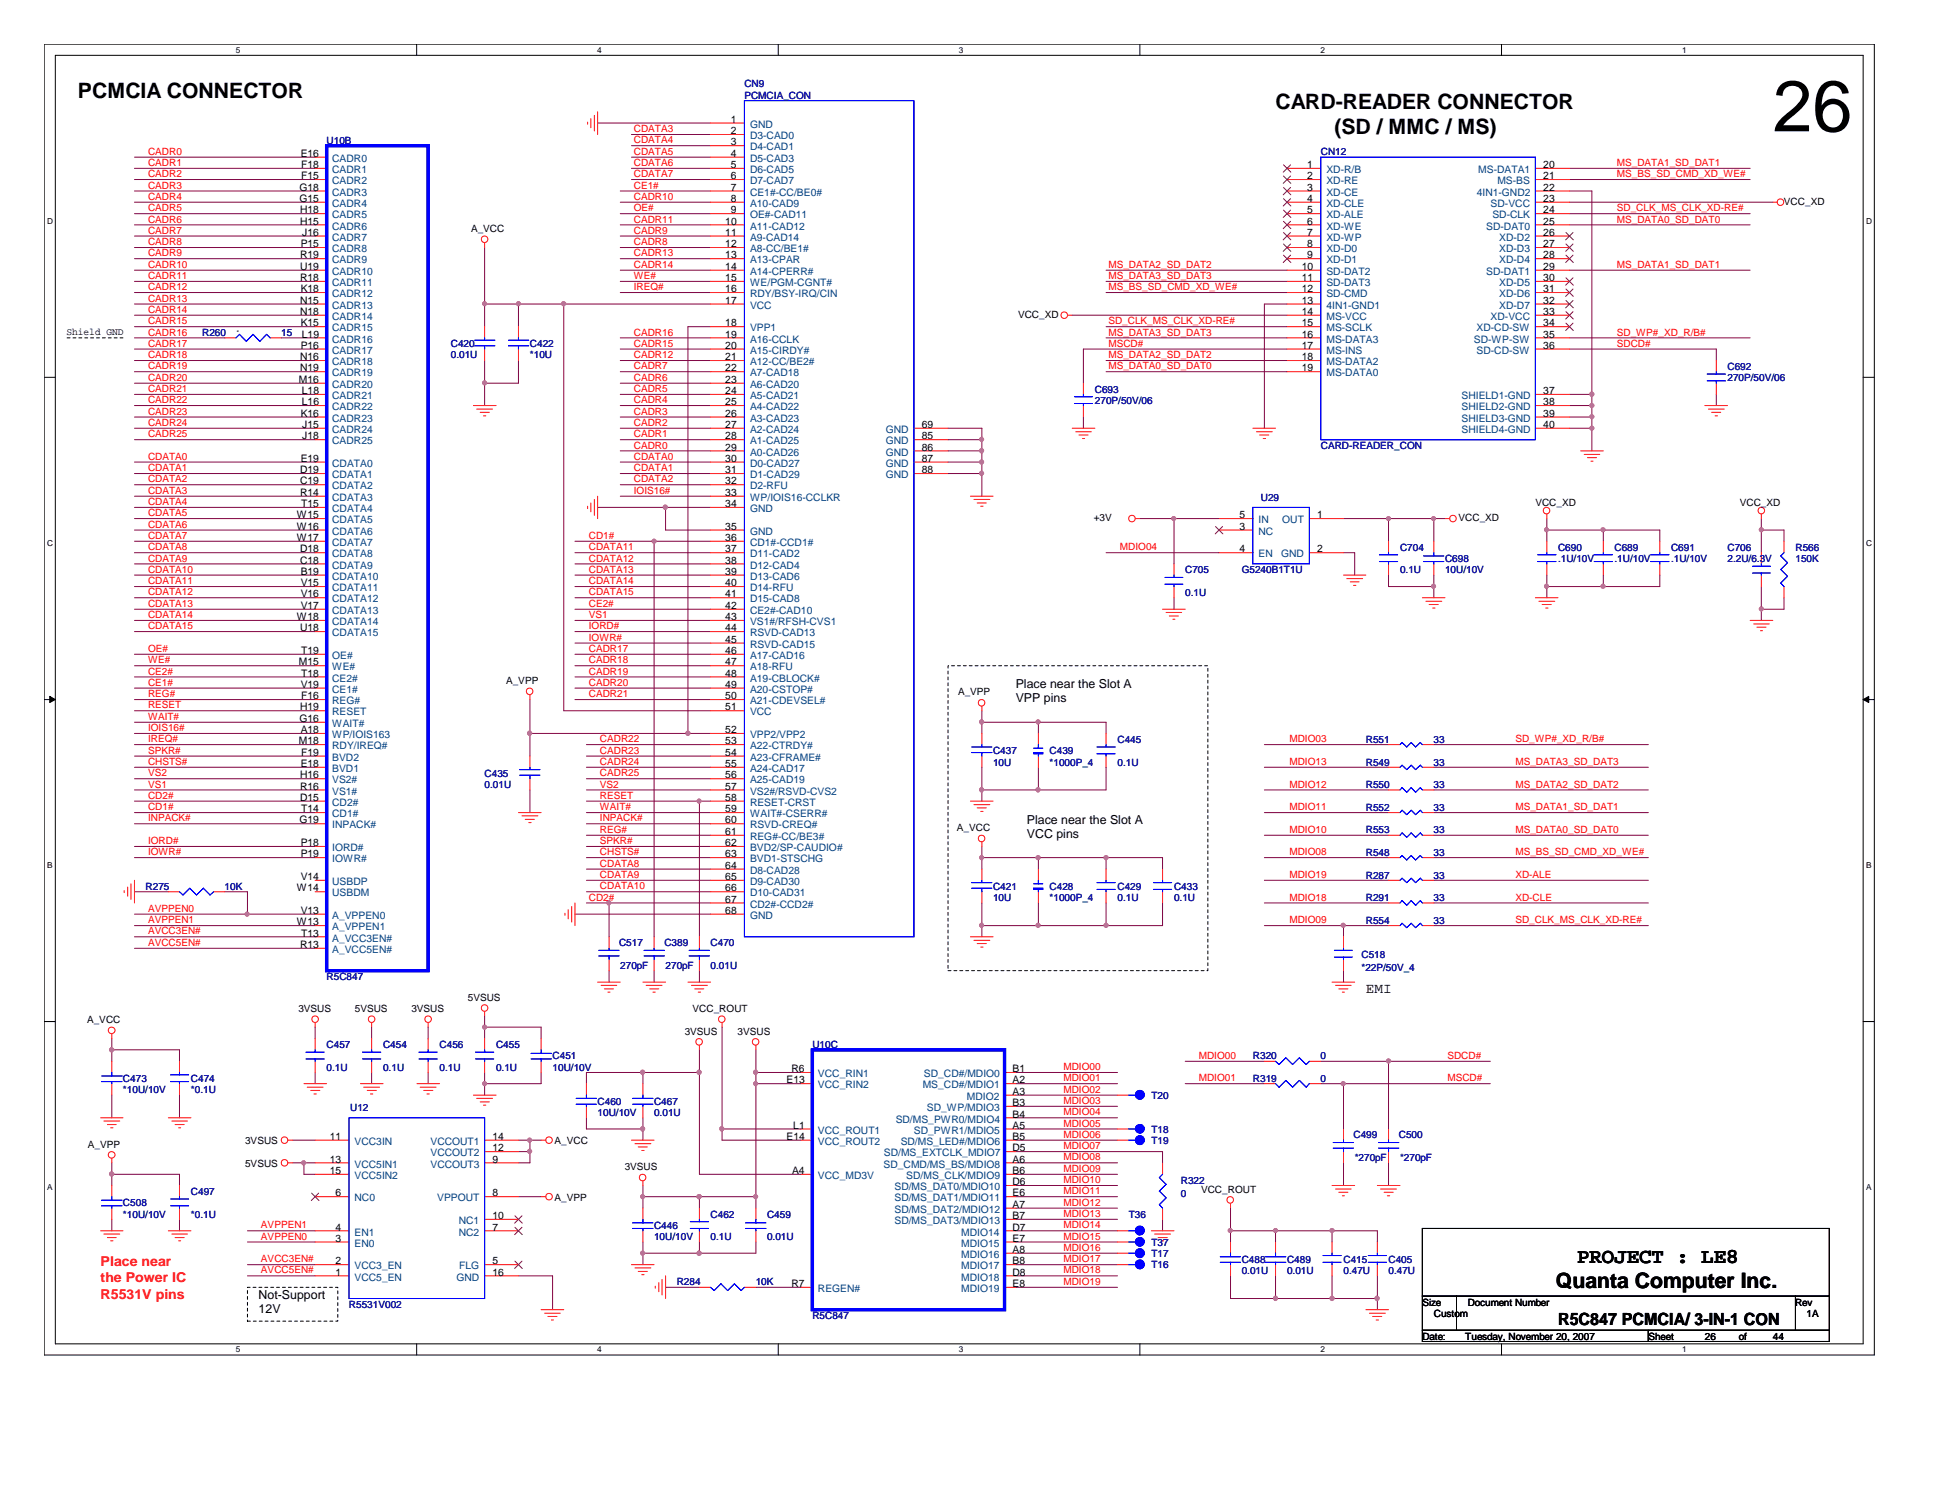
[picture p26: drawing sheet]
<svg xmlns="http://www.w3.org/2000/svg" width="279mm" height="216mm" viewBox="0 0 279 216" stroke-linecap="round" stroke-linejoin="round" font-family="sans-serif">
<defs><g id="words">
<text font-size="10.4" x="255.1" y="18.9">26</text>
<g font-size="3">
<text x="11.2" y="14.1">PCMCIA CONNECTOR</text>
<text x="183.5" y="15.7">CARD-READER CONNECTOR</text>
<text x="192" y="19.3">(SD / MMC / MS)</text>
<text x="223.9" y="185.2">Quanta Computer Inc.</text>
<text x="226.9" y="181.7">PROJECT : LE8</text>
</g>
<text font-size="2.4" x="224.2" y="190.6">R5C847 PCMCIA/ 3-IN-1 CON</text>
<text font-size="2.1" x="196.5" y="142.9">EMI</text>
<g font-size="1.9" fill="#f00">
<text x="14.5" y="182.1">Place near</text>
<text x="14.5" y="184.4">the Power IC</text>
<text x="14.5" y="186.8">R5531V pins</text>
</g>
<g font-size="1.8">
<text x="146.1" y="99">Place near the Slot A</text>
<text x="146.1" y="101">VPP pins</text>
<text x="147.7" y="118.5">Place near the Slot A</text>
<text x="147.7" y="120.5">VCC pins</text>
<text x="37.2" y="186.8">Not-Support</text>
<text x="37.2" y="188.8">12V</text>
</g>
<g font-size="1.5">
<text x="105.2" y="17.7">1</text>
<text x="43.3" y="22.6">E16</text>
<text x="105.2" y="19.3">2</text>
<text x="105.2" y="20.9">3</text>
<text x="105.2" y="22.6">4</text>
<text x="43.1" y="27.4">G18</text>
<text x="43.1" y="29">G15</text>
<text x="43.3" y="24.2">F18</text>
<text x="43.3" y="25.8">F15</text>
<text x="105.2" y="24.2">5</text>
<text x="105.2" y="25.8">6</text>
<text x="105.2" y="27.4">7</text>
<text x="105.2" y="29">8</text>
<text x="188.1" y="24.2">1</text>
<text x="188.1" y="27.4">3</text>
<text x="188.1" y="25.8">2</text>
<text x="188.1" y="29">4</text>
<text x="222" y="25.8">21</text>
<text x="222" y="29">23</text>
<text x="222" y="24.2">20</text>
<text x="222" y="27.4">22</text>
<text x="43.2" y="30.7">H18</text>
<text x="43.2" y="32.3">H15</text>
<text x="43.3" y="35.6">P15</text>
<text x="43.5" y="33.9">J16</text>
<text x="104.4" y="32.3">10</text>
<text x="104.4" y="33.9">11</text>
<text x="104.4" y="35.6">12</text>
<text x="105.2" y="30.7">9</text>
<text x="188.1" y="30.7">5</text>
<text x="188.1" y="32.3">6</text>
<text x="188.1" y="33.9">7</text>
<text x="188.1" y="35.6">8</text>
<text x="222" y="30.7">24</text>
<text x="222" y="32.3">25</text>
<text x="222" y="33.9">26</text>
<text x="222" y="35.6">27</text>
<text x="43.2" y="37.2">R19</text>
<text x="43.2" y="38.8">U19</text>
<text x="43.2" y="40.4">R18</text>
<text x="104.4" y="37.2">13</text>
<text x="104.4" y="38.8">14</text>
<text x="104.4" y="40.4">15</text>
<text x="187.3" y="38.8">10</text>
<text x="187.3" y="40.4">11</text>
<text x="188.1" y="37.2">9</text>
<text x="222" y="37.2">28</text>
<text x="222" y="38.8">29</text>
<text x="222" y="40.4">30</text>
<text x="43.2" y="43.7">N15</text>
<text x="43.2" y="45.3">N18</text>
<text x="43.3" y="42">K18</text>
<text x="43.3" y="46.9">K15</text>
<text x="104.4" y="42">16</text>
<text x="104.4" y="43.7">17</text>
<text x="104.4" y="46.9">18</text>
<text x="187.3" y="42">12</text>
<text x="187.3" y="43.7">13</text>
<text x="187.3" y="45.3">14</text>
<text x="187.3" y="46.9">15</text>
<text x="222" y="45.3">33</text>
<text x="222" y="46.9">34</text>
<text x="222" y="42">31</text>
<text x="222" y="43.7">32</text>
<text x="43.2" y="51.8">N16</text>
<text x="43.2" y="53.4">N19</text>
<text x="43.3" y="50.2">P16</text>
<text x="43.4" y="48.6">L19</text>
<text x="104.4" y="48.6">19</text>
<text x="104.4" y="50.2">20</text>
<text x="104.4" y="51.8">21</text>
<text x="104.4" y="53.4">22</text>
<text x="187.3" y="48.6">16</text>
<text x="187.3" y="50.2">17</text>
<text x="187.3" y="51.8">18</text>
<text x="187.3" y="53.4">19</text>
<text x="222" y="50.2">36</text>
<text x="222" y="48.6">35</text>
<text x="43" y="55.1">M16</text>
<text x="43.3" y="59.9">K16</text>
<text x="43.4" y="56.7">L18</text>
<text x="43.4" y="58.3">L16</text>
<text x="104.4" y="55.1">23</text>
<text x="104.4" y="56.7">24</text>
<text x="104.4" y="58.3">25</text>
<text x="104.4" y="59.9">26</text>
<text x="222" y="56.7">37</text>
<text x="222" y="58.3">38</text>
<text x="222" y="59.9">39</text>
<text x="43.5" y="61.6">J15</text>
<text x="43.5" y="63.2">J18</text>
<text x="104.4" y="61.6">27</text>
<text x="104.4" y="63.2">28</text>
<text x="104.4" y="64.8">29</text>
<text x="132.6" y="63.2">85</text>
<text x="132.6" y="64.8">86</text>
<text x="132.6" y="61.6">69</text>
<text x="222" y="61.6">40</text>
<text x="43.2" y="68.1">D19</text>
<text x="43.2" y="69.7">C19</text>
<text x="43.2" y="71.3">R14</text>
<text x="43.3" y="66.4">E19</text>
<text x="104.4" y="66.4">30</text>
<text x="104.4" y="68.1">31</text>
<text x="104.4" y="69.7">32</text>
<text x="104.4" y="71.3">33</text>
<text x="132.6" y="66.4">87</text>
<text x="132.6" y="68.1">88</text>
<text x="42.7" y="74.5">W15</text>
<text x="42.7" y="76.2">W16</text>
<text x="42.7" y="77.8">W17</text>
<text x="43.3" y="72.9">T15</text>
<text x="104.4" y="72.9">34</text>
<text x="104.4" y="76.2">35</text>
<text x="104.4" y="77.8">36</text>
<text x="178.3" y="74.5">5</text>
<text x="178.3" y="76.2">3</text>
<text x="189.5" y="74.5">1</text>
<text x="43.2" y="79.5">D18</text>
<text x="43.2" y="81.1">C18</text>
<text x="43.3" y="82.7">B19</text>
<text x="104.4" y="79.5">37</text>
<text x="104.4" y="81.1">38</text>
<text x="104.4" y="82.7">39</text>
<text x="178.3" y="79.5">4</text>
<text x="189.5" y="79.5">2</text>
<text x="42.7" y="89.2">W18</text>
<text x="43.3" y="84.3">V15</text>
<text x="43.3" y="85.9">V16</text>
<text x="43.3" y="87.6">V17</text>
<text x="104.4" y="84.3">40</text>
<text x="104.4" y="85.9">41</text>
<text x="104.4" y="87.6">42</text>
<text x="104.4" y="89.2">43</text>
<text x="43" y="95.7">M15</text>
<text x="43.2" y="90.8">U18</text>
<text x="43.3" y="94.1">T19</text>
<text x="104.4" y="90.8">44</text>
<text x="104.4" y="92.5">45</text>
<text x="104.4" y="94.1">46</text>
<text x="104.4" y="95.7">47</text>
<text x="43.3" y="98.9">V19</text>
<text x="43.3" y="97.3">T18</text>
<text x="43.3" y="100.6">F16</text>
<text x="104.4" y="97.3">48</text>
<text x="104.4" y="98.9">49</text>
<text x="104.4" y="100.6">50</text>
<text x="43" y="107.1">M18</text>
<text x="43.1" y="103.8">G16</text>
<text x="43.2" y="102.2">H19</text>
<text x="43.3" y="105.5">A18</text>
<text x="104.4" y="102.2">51</text>
<text x="104.4" y="105.5">52</text>
<text x="104.4" y="107.1">53</text>
<text x="43.2" y="112">H16</text>
<text x="43.2" y="113.6">R16</text>
<text x="43.3" y="110.3">E18</text>
<text x="43.3" y="108.7">F19</text>
<text x="104.4" y="108.7">54</text>
<text x="104.4" y="110.3">55</text>
<text x="104.4" y="112">56</text>
<text x="104.4" y="113.6">57</text>
<text x="43.1" y="118.4">G19</text>
<text x="43.2" y="115.2">D15</text>
<text x="43.3" y="116.8">T14</text>
<text x="104.4" y="115.2">58</text>
<text x="104.4" y="116.8">59</text>
<text x="104.4" y="118.4">60</text>
<text x="43.3" y="121.7">P18</text>
<text x="43.3" y="123.3">P19</text>
<text x="104.4" y="120.1">61</text>
<text x="104.4" y="121.7">62</text>
<text x="104.4" y="123.3">63</text>
<text x="104.4" y="125">64</text>
<text x="42.7" y="128.2">W14</text>
<text x="43.3" y="131.4">V13</text>
<text x="43.3" y="126.6">V14</text>
<text x="104.4" y="126.6">65</text>
<text x="104.4" y="128.2">66</text>
<text x="104.4" y="129.8">67</text>
<text x="104.4" y="131.4">68</text>
<text x="42.7" y="133.1">W13</text>
<text x="43.2" y="136.4">R13</text>
<text x="43.3" y="134.7">T13</text>
<text x="113.2" y="155.8">E13</text>
<text x="113.9" y="154.2">R6</text>
<text x="145.7" y="154.2">B1</text>
<text x="145.7" y="155.8">A2</text>
<text x="145.7" y="159.1">B3</text>
<text x="145.7" y="160.7">B4</text>
<text x="145.7" y="157.5">A3</text>
<text x="47.5" y="164">11</text>
<text x="47.5" y="167.2">13</text>
<text x="70.9" y="167.2">9</text>
<text x="70.9" y="165.6">12</text>
<text x="70.9" y="164">14</text>
<text x="113.2" y="164">E14</text>
<text x="114.1" y="162.3">L1</text>
<text x="145.7" y="167.2">A6</text>
<text x="145.7" y="162.3">A5</text>
<text x="145.7" y="164">B5</text>
<text x="145.7" y="165.6">D5</text>
<text x="47.5" y="168.9">15</text>
<text x="48.3" y="172.1">6</text>
<text x="70.9" y="172.1">8</text>
<text x="114" y="168.9">A4</text>
<text x="145.7" y="170.5">D6</text>
<text x="145.7" y="172.1">E6</text>
<text x="145.7" y="173.7">A7</text>
<text x="145.7" y="168.9">B6</text>
<text x="48.3" y="177">4</text>
<text x="48.3" y="178.6">3</text>
<text x="70.9" y="175.3">10</text>
<text x="70.9" y="177">7</text>
<text x="145.7" y="175.3">B7</text>
<text x="145.7" y="177">D7</text>
<text x="145.7" y="178.6">E7</text>
<text x="48.3" y="181.9">2</text>
<text x="48.3" y="183.5">1</text>
<text x="70.9" y="183.5">16</text>
<text x="70.9" y="181.9">5</text>
<text x="113.9" y="185.1">R7</text>
<text x="145.7" y="180.2">A8</text>
<text x="145.7" y="181.9">B8</text>
<text x="145.7" y="183.5">D8</text>
<text x="145.7" y="185.1">E8</text>
</g>
<g font-size="1.5" fill="#004080">
<text x="47.8" y="23.3">CADR0</text>
<text x="107.9" y="18.4">GND</text>
<text x="107.9" y="20">D3-CAD0</text>
<text x="107.9" y="21.6">D4-CAD1</text>
<text x="107.9" y="23.3">D5-CAD3</text>
<text x="47.8" y="24.9">CADR1</text>
<text x="47.8" y="26.5">CADR2</text>
<text x="47.8" y="28.2">CADR3</text>
<text x="47.8" y="29.8">CADR4</text>
<text x="107.9" y="24.9">D6-CAD5</text>
<text x="107.9" y="26.5">D7-CAD7</text>
<text x="107.9" y="28.2">CE1#-CC/BE0#</text>
<text x="107.9" y="29.8">A10-CAD9</text>
<text x="190.8" y="24.9">XD-R/B</text>
<text x="190.8" y="28.2">XD-CE</text>
<text x="190.8" y="26.5">XD-RE</text>
<text x="190.8" y="29.8">XD-CLE</text>
<text x="212.5" y="28.2">4IN1-GND2</text>
<text x="212.7" y="24.9">MS-DATA1</text>
<text x="214.5" y="29.8">SD-VCC</text>
<text x="215.4" y="26.5">MS-BS</text>
<text x="47.8" y="31.4">CADR5</text>
<text x="47.8" y="33">CADR6</text>
<text x="47.8" y="34.6">CADR7</text>
<text x="107.9" y="31.4">OE#-CAD11</text>
<text x="107.9" y="33">A11-CAD12</text>
<text x="107.9" y="34.6">A9-CAD14</text>
<text x="190.8" y="31.4">XD-ALE</text>
<text x="190.8" y="33">XD-WE</text>
<text x="190.8" y="34.6">XD-WP</text>
<text x="213.8" y="33">SD-DAT0</text>
<text x="214.7" y="31.4">SD-CLK</text>
<text x="215.7" y="34.6">XD-D2</text>
<text x="47.8" y="36.3">CADR8</text>
<text x="47.8" y="37.9">CADR9</text>
<text x="47.8" y="39.5">CADR10</text>
<text x="47.8" y="41.1">CADR11</text>
<text x="107.9" y="36.3">A8-CC/BE1#</text>
<text x="107.9" y="37.9">A13-CPAR</text>
<text x="107.9" y="39.5">A14-CPERR#</text>
<text x="107.9" y="41.1">WE/PGM-CGNT#</text>
<text x="190.8" y="36.3">XD-D0</text>
<text x="190.8" y="37.9">XD-D1</text>
<text x="190.8" y="39.5">SD-DAT2</text>
<text x="190.8" y="41.1">SD-DAT3</text>
<text x="213.8" y="39.5">SD-DAT1</text>
<text x="215.7" y="36.3">XD-D3</text>
<text x="215.7" y="37.9">XD-D4</text>
<text x="215.7" y="41.1">XD-D5</text>
<text x="47.8" y="42.8">CADR12</text>
<text x="47.8" y="44.4">CADR13</text>
<text x="47.8" y="46">CADR14</text>
<text x="47.8" y="47.7">CADR15</text>
<text x="107.9" y="42.8">RDY/BSY-IRQ/CIN</text>
<text x="107.9" y="44.4">VCC</text>
<text x="107.9" y="47.7">VPP1</text>
<text x="190.8" y="42.8">SD-CMD</text>
<text x="190.8" y="44.4">4IN1-GND1</text>
<text x="190.8" y="46">MS-VCC</text>
<text x="190.8" y="47.7">MS-SCLK</text>
<text x="212.4" y="47.7">XD-CD-SW</text>
<text x="214.5" y="46">XD-VCC</text>
<text x="215.7" y="42.8">XD-D6</text>
<text x="215.7" y="44.4">XD-D7</text>
<text x="47.8" y="49.3">CADR16</text>
<text x="47.8" y="50.9">CADR17</text>
<text x="47.8" y="52.5">CADR18</text>
<text x="107.9" y="49.3">A16-CCLK</text>
<text x="107.9" y="50.9">A15-CIRDY#</text>
<text x="107.9" y="52.5">A12-CC/BE2#</text>
<text x="190.8" y="49.3">MS-DATA3</text>
<text x="190.8" y="50.9">MS-INS</text>
<text x="190.8" y="52.5">MS-DATA2</text>
<text x="212" y="49.3">SD-WP-SW</text>
<text x="212.4" y="50.9">SD-CD-SW</text>
<text x="47.8" y="54.1">CADR19</text>
<text x="47.8" y="55.8">CADR20</text>
<text x="47.8" y="57.4">CADR21</text>
<text x="47.8" y="59">CADR22</text>
<text x="107.9" y="54.1">A7-CAD18</text>
<text x="107.9" y="55.8">A6-CAD20</text>
<text x="107.9" y="57.4">A5-CAD21</text>
<text x="107.9" y="59">A4-CAD22</text>
<text x="190.8" y="54.1">MS-DATA0</text>
<text x="210.3" y="57.4">SHIELD1-GND</text>
<text x="210.3" y="59">SHIELD2-GND</text>
<text x="47.8" y="60.7">CADR23</text>
<text x="47.8" y="62.3">CADR24</text>
<text x="47.8" y="63.9">CADR25</text>
<text x="107.9" y="60.7">A3-CAD23</text>
<text x="107.9" y="62.3">A2-CAD24</text>
<text x="107.9" y="63.9">A1-CAD25</text>
<text x="107.9" y="65.5">A0-CAD26</text>
<text x="127.4" y="63.9">GND</text>
<text x="127.4" y="65.5">GND</text>
<text x="127.4" y="62.3">GND</text>
<text x="210.3" y="60.7">SHIELD3-GND</text>
<text x="210.3" y="62.3">SHIELD4-GND</text>
<text x="47.8" y="67.1">CDATA0</text>
<text x="47.8" y="68.8">CDATA1</text>
<text x="47.8" y="70.4">CDATA2</text>
<text x="107.9" y="67.1">D0-CAD27</text>
<text x="107.9" y="68.8">D1-CAD29</text>
<text x="107.9" y="70.4">D2-RFU</text>
<text x="127.4" y="67.1">GND</text>
<text x="127.4" y="68.8">GND</text>
<text x="47.8" y="72.1">CDATA3</text>
<text x="47.8" y="73.7">CDATA4</text>
<text x="47.8" y="75.3">CDATA5</text>
<text x="47.8" y="76.9">CDATA6</text>
<text x="107.9" y="72.1">WP/IOIS16-CCLKR</text>
<text x="107.9" y="73.7">GND</text>
<text x="107.9" y="76.9">GND</text>
<text x="181.1" y="75.3">IN</text>
<text x="181.1" y="76.9">NC</text>
<text x="184.5" y="75.3">OUT</text>
<text x="47.8" y="78.5">CDATA7</text>
<text x="47.8" y="80.2">CDATA8</text>
<text x="47.8" y="81.8">CDATA9</text>
<text x="47.8" y="83.4">CDATA10</text>
<text x="107.9" y="78.5">CD1#-CCD1#</text>
<text x="107.9" y="80.2">D11-CAD2</text>
<text x="107.9" y="81.8">D12-CAD4</text>
<text x="107.9" y="83.4">D13-CAD6</text>
<text x="181.1" y="80.2">EN</text>
<text x="184.3" y="80.2">GND</text>
<text x="47.8" y="85">CDATA11</text>
<text x="47.8" y="86.7">CDATA12</text>
<text x="47.8" y="88.3">CDATA13</text>
<text x="47.8" y="89.9">CDATA14</text>
<text x="107.9" y="85">D14-RFU</text>
<text x="107.9" y="86.7">D15-CAD8</text>
<text x="107.9" y="88.3">CE2#-CAD10</text>
<text x="107.9" y="89.9">VS1#/RFSH-CVS1</text>
<text x="47.8" y="91.5">CDATA15</text>
<text x="47.8" y="94.8">OE#</text>
<text x="107.9" y="91.5">RSVD-CAD13</text>
<text x="107.9" y="93.2">RSVD-CAD15</text>
<text x="107.9" y="94.8">A17-CAD16</text>
<text x="47.8" y="96.4">WE#</text>
<text x="47.8" y="98">CE2#</text>
<text x="47.8" y="99.7">CE1#</text>
<text x="47.8" y="101.3">REG#</text>
<text x="107.9" y="96.4">A18-RFU</text>
<text x="107.9" y="98">A19-CBLOCK#</text>
<text x="107.9" y="99.7">A20-CSTOP#</text>
<text x="107.9" y="101.3">A21-CDEVSEL#</text>
<text x="47.8" y="102.9">RESET</text>
<text x="47.8" y="104.6">WAIT#</text>
<text x="47.8" y="106.2">WP/IOIS163</text>
<text x="47.8" y="107.8">RDY/IREQ#</text>
<text x="107.9" y="102.9">VCC</text>
<text x="107.9" y="106.2">VPP2/VPP2</text>
<text x="107.9" y="107.8">A22-CTRDY#</text>
<text x="47.8" y="109.4">BVD2</text>
<text x="47.8" y="111">BVD1</text>
<text x="47.8" y="112.7">VS2#</text>
<text x="107.9" y="109.4">A23-CFRAME#</text>
<text x="107.9" y="111">A24-CAD17</text>
<text x="107.9" y="112.7">A25-CAD19</text>
<text x="47.8" y="114.3">VS1#</text>
<text x="47.8" y="115.9">CD2#</text>
<text x="47.8" y="117.6">CD1#</text>
<text x="47.8" y="119.2">INPACK#</text>
<text x="107.9" y="114.3">VS2#/RSVD-CVS2</text>
<text x="107.9" y="115.9">RESET-CRST</text>
<text x="107.9" y="117.6">WAIT#-CSERR#</text>
<text x="107.9" y="119.2">RSVD-CREQ#</text>
<text x="47.8" y="122.4">IORD#</text>
<text x="47.8" y="124">IOWR#</text>
<text x="107.9" y="120.8">REG#-CC/BE3#</text>
<text x="107.9" y="122.4">BVD2/SP-CAUDIO#</text>
<text x="107.9" y="124">BVD1-STSCHG</text>
<text x="107.9" y="125.7">D8-CAD28</text>
<text x="47.8" y="127.3">USBDP</text>
<text x="47.8" y="128.9">USBDM</text>
<text x="107.9" y="127.3">D9-CAD30</text>
<text x="107.9" y="128.9">D10-CAD31</text>
<text x="107.9" y="130.6">CD2#-CCD2#</text>
<text x="47.8" y="132.2">A_VPPEN0</text>
<text x="47.8" y="133.8">A_VPPEN1</text>
<text x="47.8" y="135.4">A_VCC3EN#</text>
<text x="47.8" y="137.1">A_VCC5EN#</text>
<text x="107.9" y="132.2">GND</text>
<text x="117.7" y="154.9">VCC_RIN1</text>
<text x="132.9" y="154.9">SD_CD#/MDIO0</text>
<text x="117.7" y="156.5">VCC_RIN2</text>
<text x="128.9" y="161.5">SD/MS_PWR0/MDIO4</text>
<text x="132.8" y="156.5">MS_CD#/MDIO1</text>
<text x="133.3" y="159.8">SD_WP/MDIO3</text>
<text x="139.1" y="158.2">MDIO2</text>
<text x="51" y="164.7">VCC3IN</text>
<text x="51" y="167.9">VCC5IN1</text>
<text x="61.9" y="167.9">VCCOUT3</text>
<text x="61.9" y="166.3">VCCOUT2</text>
<text x="61.9" y="164.7">VCCOUT1</text>
<text x="117.7" y="163.1">VCC_ROUT1</text>
<text x="117.7" y="164.7">VCC_ROUT2</text>
<text x="127.1" y="167.9">SD_CMD/MS_BS/MDIO8</text>
<text x="127.2" y="166.3">SD/MS_EXTCLK_MDIO7</text>
<text x="129.6" y="164.7">SD/MS_LED#/MDIO6</text>
<text x="131.5" y="163.1">SD_PWR1/MDIO5</text>
<text x="51" y="169.6">VCC5IN2</text>
<text x="51" y="172.8">NC0</text>
<text x="62.9" y="172.8">VPPOUT</text>
<text x="117.7" y="169.6">VCC_MD3V</text>
<text x="128.7" y="171.2">SD/MS_DAT0/MDIO10</text>
<text x="128.7" y="172.8">SD/MS_DAT1/MDIO11</text>
<text x="130.4" y="169.6">SD/MS_CLK/MDIO9</text>
<text x="51" y="177.7">EN1</text>
<text x="51" y="179.3">EN0</text>
<text x="66" y="176.1">NC1</text>
<text x="66" y="177.7">NC2</text>
<text x="128.7" y="174.5">SD/MS_DAT2/MDIO12</text>
<text x="128.7" y="176.1">SD/MS_DAT3/MDIO13</text>
<text x="138.3" y="177.7">MDIO14</text>
<text x="138.3" y="179.3">MDIO15</text>
<text x="51" y="182.6">VCC3_EN</text>
<text x="51" y="184.2">VCC5_EN</text>
<text x="65.7" y="184.2">GND</text>
<text x="66.1" y="182.6">FLG</text>
<text x="117.7" y="185.8">REGEN#</text>
<text x="138.3" y="180.9">MDIO16</text>
<text x="138.3" y="182.6">MDIO17</text>
<text x="138.3" y="184.2">MDIO18</text>
<text x="138.3" y="185.8">MDIO19</text>
</g>
<g font-size="1.4" fill="#000080">
<text x="107.1" y="12.6">CN9</text>
<text x="107.1" y="14.2">PCMCIA_CON</text>
<text x="47" y="20.7">U10B</text>
<text x="190" y="22.3">CN12</text>
<text x="29.1" y="48.3">R260</text>
<text x="40.4" y="48.3">15</text>
<text x="64.9" y="50">C420</text>
<text x="64.9" y="51.6">0.01U</text>
<text x="76.2" y="50">C422</text>
<text x="76.2" y="51.6">*10U</text>
<text x="248.5" y="53.2">C692</text>
<text x="157.5" y="56.5">C693</text>
<text x="157.5" y="58.1">270P/50V/06</text>
<text x="248.5" y="54.8">270P/50V/06</text>
<text x="190" y="64.6">CARD-READER_CON</text>
<text x="181.4" y="72.1">U29</text>
<text x="170.5" y="82.5">C705</text>
<text x="178.6" y="82.5">G5240B1T1U</text>
<text x="201.4" y="79.2">C704</text>
<text x="201.4" y="82.5">0.1U</text>
<text x="207.9" y="80.9">C698</text>
<text x="207.9" y="82.5">10U/10V</text>
<text x="224.2" y="79.2">C690</text>
<text x="224.2" y="80.9">.1U/10V</text>
<text x="232.3" y="79.2">C689</text>
<text x="232.3" y="80.9">.1U/10V</text>
<text x="240.4" y="79.2">C691</text>
<text x="240.4" y="80.9">.1U/10V</text>
<text x="248.5" y="79.2">C706</text>
<text x="248.5" y="80.9">2.2U/6.3V</text>
<text x="258.3" y="79.2">R566</text>
<text x="258.3" y="80.9">150K</text>
<text x="170.5" y="85.7">0.1U</text>
<text x="160.8" y="106.8">C445</text>
<text x="196.5" y="106.8">R551</text>
<text x="206.3" y="106.8">33</text>
<text x="69.7" y="111.7">C435</text>
<text x="69.7" y="113.4">0.01U</text>
<text x="142.9" y="108.5">C437</text>
<text x="142.9" y="110.1">10U</text>
<text x="151" y="110.1">*1000P_4</text>
<text x="151" y="108.5">C439</text>
<text x="160.8" y="110.1">0.1U</text>
<text x="196.5" y="113.4">R550</text>
<text x="196.5" y="110.1">R549</text>
<text x="206.3" y="113.4">33</text>
<text x="206.3" y="110.1">33</text>
<text x="196.5" y="119.8">R553</text>
<text x="196.5" y="116.6">R552</text>
<text x="206.3" y="119.8">33</text>
<text x="206.3" y="116.6">33</text>
<text x="196.5" y="123.1">R548</text>
<text x="206.3" y="123.1">33</text>
<text x="21" y="128">R275</text>
<text x="32.3" y="128">10K</text>
<text x="142.9" y="128">C421</text>
<text x="142.9" y="129.6">10U</text>
<text x="151" y="129.6">*1000P_4</text>
<text x="151" y="128">C428</text>
<text x="160.8" y="128">C429</text>
<text x="160.8" y="129.6">0.1U</text>
<text x="168.9" y="128">C433</text>
<text x="168.9" y="129.6">0.1U</text>
<text x="196.5" y="126.4">R287</text>
<text x="196.5" y="129.6">R291</text>
<text x="206.3" y="126.4">33</text>
<text x="206.3" y="129.6">33</text>
<text x="89.1" y="136.1">C517</text>
<text x="95.6" y="136.1">C389</text>
<text x="102.2" y="136.1">C470</text>
<text x="195.9" y="137.8">C518</text>
<text x="196.5" y="132.8">R554</text>
<text x="206.3" y="132.8">33</text>
<text x="47" y="141">R5C847</text>
<text x="89.2" y="139.4">270pF</text>
<text x="95.8" y="139.4">270pF</text>
<text x="102.2" y="139.4">0.01U</text>
<text x="195.9" y="139.7">*22P/50V_4</text>
<text x="17.7" y="155.6">C473</text>
<text x="27.5" y="155.6">C474</text>
<text x="47" y="150.7">C457</text>
<text x="47" y="154">0.1U</text>
<text x="55.1" y="150.7">C454</text>
<text x="55.1" y="154">0.1U</text>
<text x="63.2" y="150.7">C456</text>
<text x="63.2" y="154">0.1U</text>
<text x="71.4" y="150.7">C455</text>
<text x="71.4" y="154">0.1U</text>
<text x="79.5" y="152.4">C451</text>
<text x="79.5" y="154">10U/10V</text>
<text x="116.9" y="150.7">U10C</text>
<text x="180.3" y="155.6">R319</text>
<text x="180.3" y="152.4">R320</text>
<text x="190" y="155.6">0</text>
<text x="190" y="152.4">0</text>
<text x="17.7" y="157.2">*10U/10V</text>
<text x="27.5" y="157.2">*0.1U</text>
<text x="50.4" y="159.9">U12</text>
<text x="86" y="158.9">C460</text>
<text x="86" y="160.5">10U/10V</text>
<text x="94.1" y="158.9">C467</text>
<text x="94.1" y="160.5">0.01U</text>
<text x="165.7" y="158.1">T20</text>
<text x="165.7" y="164.5">T19</text>
<text x="165.7" y="162.9">T18</text>
<text x="194.7" y="163.7">C499</text>
<text x="194.9" y="167">*270pF</text>
<text x="201.3" y="163.7">C500</text>
<text x="201.4" y="167">*270pF</text>
<text x="17.7" y="173.5">C508</text>
<text x="27.5" y="171.9">C497</text>
<text x="169.9" y="170.3">R322</text>
<text x="169.9" y="172.2">0</text>
<text x="17.7" y="175.1">*10U/10V</text>
<text x="27.5" y="175.1">*0.1U</text>
<text x="94.1" y="176.7">C446</text>
<text x="94.1" y="178.4">10U/10V</text>
<text x="102.2" y="175.1">C462</text>
<text x="102.2" y="178.4">0.1U</text>
<text x="110.4" y="175.1">C459</text>
<text x="110.4" y="178.4">0.01U</text>
<text x="162.4" y="175.1">T36</text>
<text x="165.7" y="179.2">T37</text>
<text x="97.4" y="184.9">R284</text>
<text x="108.7" y="184.9">10K</text>
<text x="165.7" y="180.8">T17</text>
<text x="165.7" y="182.5">T16</text>
<text x="178.6" y="181.6">C488</text>
<text x="178.6" y="183.3">0.01U</text>
<text x="185.2" y="181.6">C489</text>
<text x="185.2" y="183.3">0.01U</text>
<text x="193.3" y="181.6">C415</text>
<text x="193.3" y="183.3">0.47U</text>
<text x="199.8" y="181.6">C405</text>
<text x="199.8" y="183.3">0.47U</text>
<text x="50.2" y="188.1">R5531V002</text>
<text x="116.9" y="189.7">R5C847</text>
</g>
<g font-size="1.4" fill="#f00">
<text x="21.3" y="23.9">CADR1</text>
<text x="21.3" y="22.3">CADR0</text>
<text x="91.2" y="23.9">CDATA6</text>
<text x="91.2" y="20.6">CDATA4</text>
<text x="91.2" y="19">CDATA3</text>
<text x="91.2" y="22.3">CDATA5</text>
<text x="232.6" y="23.9">MS_DATA1_SD_DAT1</text>
<text x="21.3" y="25.5">CADR2</text>
<text x="21.3" y="27.1">CADR3</text>
<text x="21.3" y="28.7">CADR4</text>
<text x="91.2" y="25.5">CDATA7</text>
<text x="91.2" y="28.7">CADR10</text>
<text x="91.2" y="27.1">CE1#</text>
<text x="232.6" y="25.5">MS_BS_SD_CMD_XD_WE#</text>
<text x="21.3" y="35.3">CADR8</text>
<text x="21.3" y="33.6">CADR7</text>
<text x="21.3" y="32">CADR6</text>
<text x="21.3" y="30.4">CADR5</text>
<text x="91.2" y="32">CADR11</text>
<text x="91.2" y="33.6">CADR9</text>
<text x="91.2" y="30.4">OE#</text>
<text x="91.2" y="35.3">CADR8</text>
<text x="232.6" y="30.4">SD_CLK_MS_CLK_XD-RE#</text>
<text x="232.6" y="32">MS_DATA0_SD_DAT0</text>
<text x="21.3" y="41.7">CADR12</text>
<text x="21.3" y="38.5">CADR10</text>
<text x="21.3" y="40.1">CADR11</text>
<text x="21.3" y="36.9">CADR9</text>
<text x="91.2" y="41.7">IREQ#</text>
<text x="91.2" y="36.9">CADR13</text>
<text x="91.2" y="38.5">CADR14</text>
<text x="91.2" y="40.1">WE#</text>
<text x="159.5" y="40.1">MS_DATA3_SD_DAT3</text>
<text x="159.5" y="41.7">MS_BS_SD_CMD_XD_WE#</text>
<text x="159.5" y="38.5">MS_DATA2_SD_DAT2</text>
<text x="232.6" y="38.5">MS_DATA1_SD_DAT1</text>
<text x="21.3" y="45">CADR14</text>
<text x="21.3" y="43.4">CADR13</text>
<text x="21.3" y="46.7">CADR15</text>
<text x="159.5" y="46.7">SD_CLK_MS_CLK_XD-RE#</text>
<text x="21.3" y="53.1">CADR19</text>
<text x="21.3" y="49.9">CADR17</text>
<text x="21.3" y="51.5">CADR18</text>
<text x="21.3" y="48.3">CADR16</text>
<text x="91.2" y="51.5">CADR12</text>
<text x="91.2" y="49.9">CADR15</text>
<text x="91.2" y="48.3">CADR16</text>
<text x="91.2" y="53.1">CADR7</text>
<text x="159.5" y="48.3">MS_DATA3_SD_DAT3</text>
<text x="159.5" y="49.9">MSCD#</text>
<text x="159.5" y="51.5">MS_DATA2_SD_DAT2</text>
<text x="159.5" y="53.1">MS_DATA0_SD_DAT0</text>
<text x="232.6" y="48.3">SD_WP#_XD_R/B#</text>
<text x="232.6" y="49.9">SDCD#</text>
<text x="21.3" y="59.6">CADR23</text>
<text x="21.3" y="58">CADR22</text>
<text x="21.3" y="54.8">CADR20</text>
<text x="21.3" y="56.4">CADR21</text>
<text x="91.2" y="54.8">CADR6</text>
<text x="91.2" y="56.4">CADR5</text>
<text x="91.2" y="58">CADR4</text>
<text x="91.2" y="59.6">CADR3</text>
<text x="21.3" y="62.9">CADR25</text>
<text x="21.3" y="61.3">CADR24</text>
<text x="91.2" y="64.5">CADR0</text>
<text x="91.2" y="62.9">CADR1</text>
<text x="91.2" y="61.3">CADR2</text>
<text x="21.3" y="69.4">CDATA2</text>
<text x="21.3" y="71">CDATA3</text>
<text x="21.3" y="66.1">CDATA0</text>
<text x="21.3" y="67.8">CDATA1</text>
<text x="91.2" y="66.1">CDATA0</text>
<text x="91.2" y="67.8">CDATA1</text>
<text x="91.2" y="69.4">CDATA2</text>
<text x="91.2" y="71">IOIS16#</text>
<text x="21.3" y="74.3">CDATA5</text>
<text x="21.3" y="77.5">CDATA7</text>
<text x="21.3" y="72.6">CDATA4</text>
<text x="21.3" y="75.9">CDATA6</text>
<text x="84.7" y="77.5">CD1#</text>
<text x="21.3" y="80.8">CDATA9</text>
<text x="21.3" y="79.2">CDATA8</text>
<text x="21.3" y="82.4">CDATA10</text>
<text x="84.7" y="82.4">CDATA13</text>
<text x="84.7" y="80.8">CDATA12</text>
<text x="84.7" y="79.2">CDATA11</text>
<text x="161.1" y="79.2">MDIO04</text>
<text x="21.3" y="87.3">CDATA13</text>
<text x="21.3" y="88.9">CDATA14</text>
<text x="21.3" y="84">CDATA11</text>
<text x="21.3" y="85.6">CDATA12</text>
<text x="84.7" y="84">CDATA14</text>
<text x="84.7" y="85.6">CDATA15</text>
<text x="84.7" y="88.9">VS1</text>
<text x="84.7" y="87.3">CE2#</text>
<text x="21.3" y="93.8">OE#</text>
<text x="21.3" y="90.5">CDATA15</text>
<text x="21.3" y="95.4">WE#</text>
<text x="84.7" y="93.8">CADR17</text>
<text x="84.7" y="95.4">CADR18</text>
<text x="84.7" y="92.2">IOWR#</text>
<text x="84.7" y="90.5">IORD#</text>
<text x="21.3" y="98.6">CE1#</text>
<text x="21.3" y="97">CE2#</text>
<text x="21.3" y="101.9">RESET</text>
<text x="21.3" y="100.3">REG#</text>
<text x="84.7" y="97">CADR19</text>
<text x="84.7" y="98.6">CADR20</text>
<text x="84.7" y="100.3">CADR21</text>
<text x="21.3" y="105.2">IOIS16#</text>
<text x="21.3" y="103.5">WAIT#</text>
<text x="21.3" y="106.8">IREQ#</text>
<text x="86.3" y="106.8">CADR22</text>
<text x="185.5" y="106.8">MDIO03</text>
<text x="218" y="106.8">SD_WP#_XD_R/B#</text>
<text x="21.3" y="113.3">VS1</text>
<text x="21.3" y="111.7">VS2</text>
<text x="21.3" y="108.4">SPKR#</text>
<text x="21.3" y="110">CHSTS#</text>
<text x="86.3" y="111.7">CADR25</text>
<text x="86.3" y="108.4">CADR23</text>
<text x="86.3" y="110">CADR24</text>
<text x="86.3" y="113.3">VS2</text>
<text x="185.5" y="113.3">MDIO12</text>
<text x="185.5" y="110">MDIO13</text>
<text x="218" y="110">MS_DATA3_SD_DAT3</text>
<text x="218" y="113.3">MS_DATA2_SD_DAT2</text>
<text x="21.3" y="114.9">CD2#</text>
<text x="21.3" y="116.5">CD1#</text>
<text x="21.3" y="118.2">INPACK#</text>
<text x="86.3" y="114.9">RESET</text>
<text x="86.3" y="116.5">WAIT#</text>
<text x="86.3" y="118.2">INPACK#</text>
<text x="86.3" y="119.8">REG#</text>
<text x="185.5" y="116.5">MDIO11</text>
<text x="185.5" y="119.8">MDIO10</text>
<text x="218" y="119.8">MS_DATA0_SD_DAT0</text>
<text x="218" y="116.5">MS_DATA1_SD_DAT1</text>
<text x="21.3" y="123">IOWR#</text>
<text x="21.3" y="121.4">IORD#</text>
<text x="86.3" y="124.7">CDATA8</text>
<text x="86.3" y="121.4">SPKR#</text>
<text x="86.3" y="123">CHSTS#</text>
<text x="185.5" y="123">MDIO08</text>
<text x="218" y="123">MS_BS_SD_CMD_XD_WE#</text>
<text x="21.3" y="131.1">AVPPEN0</text>
<text x="84.7" y="129.5">CD2#</text>
<text x="86.3" y="126.3">CDATA9</text>
<text x="86.3" y="127.9">CDATA10</text>
<text x="185.5" y="129.5">MDIO18</text>
<text x="185.5" y="126.3">MDIO19</text>
<text x="218" y="129.5">XD-CLE</text>
<text x="218" y="126.3">XD-ALE</text>
<text x="21.3" y="132.8">AVPPEN1</text>
<text x="21.3" y="134.4">AVCC3EN#</text>
<text x="21.3" y="136.1">AVCC5EN#</text>
<text x="185.5" y="132.8">MDIO09</text>
<text x="218" y="132.8">SD_CLK_MS_CLK_XD-RE#</text>
<text x="153" y="153.9">MDIO00</text>
<text x="153" y="155.5">MDIO01</text>
<text x="172.5" y="152.3">MDIO00</text>
<text x="172.5" y="155.5">MDIO01</text>
<text x="208.2" y="155.5">MSCD#</text>
<text x="208.2" y="152.3">SDCD#</text>
<text x="153" y="158.8">MDIO03</text>
<text x="153" y="160.4">MDIO04</text>
<text x="153" y="157.2">MDIO02</text>
<text x="153" y="165.3">MDIO07</text>
<text x="153" y="163.7">MDIO06</text>
<text x="153" y="162.1">MDIO05</text>
<text x="153" y="166.9">MDIO08</text>
<text x="153" y="168.6">MDIO09</text>
<text x="153" y="170.2">MDIO10</text>
<text x="153" y="171.8">MDIO11</text>
<text x="153" y="173.4">MDIO12</text>
<text x="37.5" y="176.7">AVPPEN1</text>
<text x="37.5" y="178.3">AVPPEN0</text>
<text x="153" y="179.9">MDIO16</text>
<text x="153" y="178.3">MDIO15</text>
<text x="153" y="176.7">MDIO14</text>
<text x="153" y="175">MDIO13</text>
<text x="37.5" y="181.6">AVCC3EN#</text>
<text x="37.5" y="183.2">AVCC5EN#</text>
<text x="153" y="184.8">MDIO19</text>
<text x="153" y="183.2">MDIO18</text>
<text x="153" y="181.6">MDIO17</text>
</g>
<g font-size="1.4">
<text x="256.7" y="29.5">VCC_XD</text>
<text x="67.8" y="33.4">A_VCC</text>
<text x="146.5" y="45.7">VCC_XD</text>
<text x="9.6" y="48.2">Shield GND</text>
<text x="157.4" y="75">+3V</text>
<text x="209.8" y="75">VCC_XD</text>
<text x="220.9" y="72.7">VCC_XD</text>
<text x="250.3" y="72.7">VCC_XD</text>
<text x="72.8" y="98.4">A_VPP</text>
<text x="137.8" y="100">A_VPP</text>
<text x="137.7" y="119.5">A_VCC</text>
<text x="67.3" y="143.9">5VSUS</text>
<text x="12.5" y="147.2">A_VCC</text>
<text x="42.9" y="145.5">3VSUS</text>
<text x="51.1" y="145.5">5VSUS</text>
<text x="59.2" y="145.5">3VSUS</text>
<text x="98.5" y="148.8">3VSUS</text>
<text x="99.7" y="145.5">VCC_ROUT</text>
<text x="106.1" y="148.8">3VSUS</text>
<text x="12.7" y="165.1">A_VPP</text>
<text x="35.3" y="164.5">3VSUS</text>
<text x="35.3" y="167.8">5VSUS</text>
<text x="79.8" y="164.5">A_VCC</text>
<text x="79.8" y="172.7">A_VPP</text>
<text x="89.9" y="168.3">3VSUS</text>
<text x="172.8" y="171.5">VCC_ROUT</text>
<text x="204.6" y="187.8">Size</text>
<text x="206.3" y="189.4">Custom</text>
<text x="211.2" y="187.8">Document Number</text>
<text x="258.3" y="187.8">Rev</text>
<text x="259.9" y="189.4">1A</text>
<text x="204.6" y="192.7">Date:</text>
<text x="210.8" y="192.7">Tuesday, November 20, 2007</text>
<text x="237.2" y="192.7">Sheet</text>
<text x="245.3" y="192.7">26</text>
<text x="250.2" y="192.7">of</text>
<text x="255.1" y="192.7">44</text>
</g>
<g font-size="1.2">
<text x="34" y="7.6">5</text>
<text x="85.9" y="7.6">4</text>
<text x="138" y="7.6">3</text>
<text x="190" y="7.6">2</text>
<text x="242" y="7.6">1</text>
<text x="6.8" y="32.2">D</text>
<text x="268.5" y="32.2">D</text>
<text x="6.8" y="78.5">C</text>
<text x="268.5" y="78.5">C</text>
<text x="6.8" y="124.8">B</text>
<text x="268.5" y="124.8">B</text>
<text x="6.8" y="171.2">A</text>
<text x="268.5" y="171.2">A</text>
<text x="34" y="194.5">5</text>
<text x="85.9" y="194.5">4</text>
<text x="138" y="194.5">3</text>
<text x="190" y="194.5">2</text>
<text x="242" y="194.5">1</text>
</g>
</g></defs>
<g fill="none" stroke="#000" stroke-width=".14">
<path d="M6.3 6.3h263.4v188.6h-263.4zM8 8h260.1v185.3h-260.1zM59.9 6.3v1.7M112 6.3v1.7M164 6.3v1.7M216 6.3v1.7M6.3 54.3h1.7M34.1 47.6h.2M268.1 54.3h1.6M6.3 100.6h1.7M268.1 100.6h1.6M6.3 146.9h1.7"/>
<path d="M268.1 146.9h1.6M204.6 176.7h58.6v9.7h-58.6zM59.9 193.3v1.6M112 193.3v1.6M164 193.3v1.6M204.6 186.4h4.9v4.9h-4.9zM204.6 191.3h32.6v1.7h-32.6zM209.5 186.4h48.8v4.9h-48.8zM216 193.3v1.6M237.2 191.3h26v1.7h-26zM258.3 186.4h4.9v4.9h-4.9z"/>
</g>
<g fill="#000" stroke="#000" stroke-width=".14">
<path d="M7.2 100.2l.8 .4-.8 .4z" fill-rule="evenodd"/>
<path d="M268.1 100.6l.8-.4v.8z" fill-rule="evenodd"/>
</g>
<g fill="none" stroke="#800040" stroke-width=".14">
<path d="M86 17.7h16.2M90.8 19.3h11.4M19.3 38.9h26M19.3 25.8h26M19.3 24.2h26M19.3 27.5h26M19.3 22.6h26M19.3 35.6h26M19.3 29.1h26M19.3 34h26M19.3 37.2h26M19.3 32.3h26"/>
<path d="M19.3 30.7h26M69.7 35.6v11.4M89.2 38.9h13M89.2 27.5h13M89.2 35.6h13M89.2 29.1h13M89.2 34h13M89.2 37.2h13M89.2 32.3h13M89.2 30.7h13M90.8 25.8h11.4M90.8 24.2h11.4"/>
<path d="M90.8 22.6h11.4M90.8 21h11.4M159.1 38.9h26.1M225.8 38.9h26M225.8 25.8h26M225.8 24.2h26M225.8 27.5h3.2v37.4M225.8 29.1h29.3M225.8 32.3h26M225.8 30.7h26M19.3 42.1h26M19.3 45.3h26"/>
<path d="M19.3 43.7h26M19.3 40.5h26M19.3 53.5h26M19.3 60h26M19.3 50.2h26M19.3 58.3h26M19.3 48.6h13M19.3 55.1h26M19.3 56.7h26M19.3 51.9h26M19.3 47h26M40.5 48.6h4.8"/>
<path d="M69.7 43.7h32.5M69.7 51.9v6.4M74.6 51.9v3.2h-4.9M74.6 43.7v3.3M81.1 43.7v58.5h21.1M89.2 42.1h13M89.2 40.5h13M89.2 53.5h13M89.2 60h13M89.2 50.2h13M89.2 58.3h13M89.2 48.6h13"/>
<path d="M89.2 55.1h13M89.2 56.7h13M89.2 51.9h13M102.2 47h-3.2v58.5M154.3 45.3h30.9M155.9 60v1.6M159.1 42.1h26.1M159.1 40.5h26.1M159.1 53.5h26.1M159.1 48.6h26.1M159.1 51.9h26.1M159.1 47h26.1"/>
<path d="M185.2 43.7h-3.3v17.9M185.2 50.2h-29.3v4.9M225.8 60h3.2M225.8 50.2h21.1v1.7M225.8 58.3h3.2M225.8 48.6h26M225.8 56.7h3.2M246.9 56.7v1.6M19.3 74.6h26M19.3 79.5h26M19.3 63.2h26M19.3 61.6h26"/>
<path d="M19.3 77.9h26M19.3 69.7h26M19.3 71.4h26M19.3 73h26M19.3 76.2h26M19.3 66.5h26M19.3 68.1h26M82.7 79.5h19.5M82.7 77.9h19.5M86 73h16.2M89.2 63.2h13M89.2 61.6h13"/>
<path d="M89.2 69.7h13M89.2 71.4h13M89.2 66.5h13M89.2 68.1h13M89.2 64.9h13M94.1 77.9v56.8M95.8 73v3.2h6.4M136.4 63.2h4.9M136.4 61.6h4.9v9.8M136.4 66.5h4.9M136.4 68.1h4.9M136.4 64.9h4.9"/>
<path d="M159.1 79.5h16.3M164 74.6h11.4M168.9 74.6v6.5M193.3 74.6h14.6M193.3 79.5h1.6v3.2M199.8 74.6v3.3M206.3 74.6v3.3M222.5 76.2h16.3v1.7M222.5 74.6v3.3M225.8 61.6h3.2M230.7 76.2v1.7M253.4 76.2h3.3v1.7"/>
<path d="M253.4 74.6v4.9M19.3 84.4h26M19.3 94.1h26M19.3 87.6h26M19.3 81.1h26M19.3 89.2h26M19.3 86h26M19.3 90.8h26M19.3 82.7h26M19.3 99h26M19.3 97.4h26M19.3 95.8h26"/>
<path d="M82.7 84.4h19.5M82.7 94.1h19.5M82.7 87.6h19.5M82.7 81.1h19.5M82.7 89.2h19.5M82.7 86h19.5M82.7 90.8h19.5M82.7 82.7h19.5M82.7 99h19.5M82.7 97.4h19.5M82.7 95.8h19.5M82.7 92.5h19.5"/>
<path d="M168.9 86v1.6M199.8 82.7v1.7h6.5M206.3 82.7v3.3M222.5 82.7v3.3M230.7 82.7v1.7M238.8 82.7v1.7h-16.3M253.4 84.4v4.8M256.7 86v1.6h-3.3M19.3 105.5h26M19.3 103.9h26M19.3 102.2h26M19.3 115.2h26"/>
<path d="M19.3 100.6h26M19.3 113.6h26M19.3 107.1h26M19.3 116.9h26M19.3 112h26M19.3 118.5h26M19.3 108.8h26M19.3 110.4h26M76.2 105.5h26M76.2 100.6v8.2M76.2 113.6v3.3M82.7 100.6h19.5"/>
<path d="M84.4 115.2h17.8M84.4 113.6h17.8M84.4 107.1h17.8M84.4 116.9h17.8M84.4 112h17.8M84.4 118.5h17.8M84.4 108.8h17.8M84.4 110.4h17.8M100.6 115.2v19.5M141.3 103.9h17.8v1.6M141.3 102.2v3.3M141.3 110.4v4.8"/>
<path d="M149.4 103.9v1.6M149.4 110.4v3.2M159.1 110.4v3.2h-17.8M181.9 113.6h17.9M181.9 107.1h17.9M181.9 116.9h17.9M181.9 110.4h17.9M206.3 113.6h30.9M206.3 107.1h30.9M206.3 116.9h30.9M206.3 110.4h30.9M19.3 133.1h26"/>
<path d="M19.3 134.7h26M19.3 136.4h26M19.3 131.5h26M19.3 123.4h26M19.3 121.8h26M19.3 128.3h4.9M32.3 128.3h3.3v3.2M82.7 131.5h19.5M84.4 123.4h17.8M84.4 121.8h17.8M84.4 129.9h17.8M84.4 125h17.8"/>
<path d="M84.4 126.6h17.8M84.4 128.3h17.8M84.4 120.1h17.8M87.6 129.9v4.8M87.6 139.6v1.7M94.1 139.6v1.7M100.6 139.6v1.7M141.3 123.4h26v1.6M141.3 121.8v3.2M141.3 129.9v4.8M149.4 123.4v1.6M149.4 129.9v3.2"/>
<path d="M159.1 123.4v1.6M159.1 129.9v3.2M167.3 129.9v3.2h-26M181.9 133.1h17.9M181.9 123.4h17.9M181.9 129.9h17.9M181.9 126.6h17.9M181.9 120.1h17.9M193.3 133.1v1.6M193.3 139.6v1.7M206.3 133.1h30.9M206.3 123.4h30.9"/>
<path d="M206.3 129.9h30.9M206.3 126.6h30.9M206.3 120.1h30.9M16.1 149.4v3.3M16.1 157.5v3.3M16.1 151h9.7v1.7M25.8 157.5v3.3M45.3 147.7v1.7M45.3 154.3v1.6M53.5 147.7v1.7M53.5 154.3v1.6M61.6 147.7v1.7"/>
<path d="M61.6 154.3v1.6M69.7 146.1v3.3M69.7 154.3v3.2M69.7 147.7h8.2v1.7M77.9 154.3v1.6h-8.2M92.5 154.3v1.6M100.6 154.3h-16.2v1.6M100.6 151v17.9h14.6M103.9 147.7v16.3h11.3M108.8 155.9h6.4M108.8 154.3h6.4M108.8 151v22.8"/>
<path d="M146.1 155.9h14.7M146.1 154.3h14.7M146.1 159.1h14.7M146.1 157.5h14.7M170.5 155.9h11.4M170.5 152.7h11.4M190 155.9h24.4M190 152.7h24.4M193.3 155.9v6.5M199.8 152.7v9.7M16.1 167.3v3.2M16.1 175.4v1.6"/>
<path d="M16.1 168.9h9.7v1.6M25.8 175.4v1.6M35.6 177h9.7M35.6 178.6h9.7M42.1 167.3h3.2M42.1 164h3.2M43.7 167.3v1.6h1.6M74.6 164h3.3M74.6 172.1h3.3M74.6 165.7h1.6M76.2 164v3.3h-1.6M84.4 160.8v1.6h8.1"/>
<path d="M92.5 172.1h16.3M92.5 160.8v3.2M92.5 170.5v3.3M92.5 178.6v3.3M100.6 172.1v1.7M100.6 178.6v1.7M103.9 162.4h11.3M108.8 178.6v1.7h-16.3M146.1 167.3h14.7M146.1 162.4h14.7M146.1 177h14.7M146.1 164h14.7"/>
<path d="M146.1 172.1h14.7M146.1 165.7h21.2v1.6M146.1 178.6h14.7M146.1 168.9h14.7M146.1 160.8h14.7M146.1 170.5h14.7M146.1 173.8h14.7M146.1 175.4h14.7M167.3 175.4v1.6M177 173.8v4.8M177 177h21.2v1.6M183.5 177v1.6"/>
<path d="M191.6 177v1.6M193.3 167.3v3.2M199.8 167.3v3.2M35.6 183.5h9.7M35.6 181.9h9.7M74.6 183.5h4.9v4.9M95.8 185.2h4.8M108.8 185.2h6.4M146.1 183.5h14.7M146.1 181.9h14.7M146.1 185.2h14.7M146.1 180.3h14.7"/>
<path d="M177 183.5v3.3h21.2M183.5 183.5v3.3M191.6 183.5v3.3M198.2 183.5v4.9"/>
</g>
<g fill="#f0f" stroke="#f0f" stroke-width=".14">
<circle cx="183.5" cy="186.7" r=".31"/>
<circle cx="103.8" cy="162.4" r=".31"/>
<circle cx="191.6" cy="177" r=".3"/>
<circle cx="183.5" cy="177" r=".3"/>
<circle cx="168.9" cy="74.6" r=".3"/>
<circle cx="206.2" cy="84.3" r=".3"/>
<circle cx="206.2" cy="74.6" r=".3"/>
<circle cx="199.8" cy="74.6" r=".3"/>
<circle cx="35.6" cy="131.5" r=".3"/>
<circle cx="76.2" cy="165.6" r=".3"/>
<circle cx="76.2" cy="164" r=".3"/>
<circle cx="43.7" cy="167.3" r=".3"/>
<circle cx="100.6" cy="154.2" r=".31"/>
<circle cx="108.7" cy="154.2" r=".31"/>
<circle cx="108.7" cy="155.9" r=".3"/>
<circle cx="100.6" cy="180.3" r=".3"/>
<circle cx="100.6" cy="172.1" r=".3"/>
<circle cx="108.7" cy="172.1" r=".3"/>
<circle cx="92.5" cy="172.1" r=".3"/>
<circle cx="92.5" cy="180.3" r=".3"/>
<circle cx="16.1" cy="168.9" r=".31"/>
<circle cx="16.1" cy="151" r=".31"/>
<circle cx="193.3" cy="155.9" r=".3"/>
<circle cx="199.8" cy="152.6" r=".3"/>
<circle cx="149.4" cy="103.8" r=".3"/>
<circle cx="141.2" cy="103.8" r=".3"/>
<circle cx="149.3" cy="113.6" r=".31"/>
<circle cx="149.4" cy="133.1" r=".3"/>
<circle cx="141.2" cy="133.1" r=".3"/>
<circle cx="159.1" cy="133.1" r=".3"/>
<circle cx="159.1" cy="123.4" r=".3"/>
<circle cx="149.4" cy="123.4" r=".3"/>
<circle cx="141.2" cy="123.4" r=".3"/>
<circle cx="141.2" cy="113.6" r=".31"/>
<circle cx="177" cy="177" r=".3"/>
<circle cx="95.7" cy="73" r=".31"/>
<circle cx="141.2" cy="66.5" r=".3"/>
<circle cx="141.2" cy="68.1" r=".3"/>
<circle cx="141.2" cy="63.2" r=".3"/>
<circle cx="141.2" cy="64.8" r=".31"/>
<circle cx="81.1" cy="43.7" r=".31"/>
<circle cx="99" cy="105.5" r=".31"/>
<circle cx="76.2" cy="105.5" r=".31"/>
<circle cx="74.6" cy="43.7" r=".3"/>
<circle cx="94.1" cy="77.8" r=".3"/>
<circle cx="100.6" cy="115.2" r=".3"/>
<circle cx="69.7" cy="43.7" r=".3"/>
<circle cx="69.7" cy="55.1" r=".3"/>
<circle cx="87.6" cy="129.9" r=".31"/>
<circle cx="198.1" cy="186.7" r=".31"/>
<circle cx="191.6" cy="186.7" r=".31"/>
<circle cx="229" cy="56.7" r=".31"/>
<circle cx="229" cy="58.3" r=".3"/>
<circle cx="193.3" cy="133.1" r=".3"/>
<circle cx="230.6" cy="76.2" r=".3"/>
<circle cx="222.5" cy="76.2" r=".3"/>
<circle cx="253.4" cy="76.2" r=".3"/>
<circle cx="230.6" cy="84.3" r=".3"/>
<circle cx="222.5" cy="84.3" r=".3"/>
<circle cx="253.4" cy="87.6" r=".3"/>
<circle cx="92.4" cy="154.2" r=".31"/>
<circle cx="92.4" cy="162.4" r=".31"/>
<circle cx="69.7" cy="147.7" r=".3"/>
<circle cx="69.7" cy="155.9" r=".3"/>
<circle cx="229" cy="59.9" r=".3"/>
<circle cx="229" cy="61.6" r=".3"/>
</g>
<g fill="none" stroke="#f00" stroke-width=".14">
<path d="M84.5 17.6v.3M85 17.1v1.3M85.5 16.6v2.2M86 16.1v3.2M102.2 17.7h4.9M102.2 19.3h4.9M45.3 29.1h1.7M45.3 22.6h1.7M45.3 24.2h1.7M45.3 25.8h1.7M45.3 27.5h1.7M45.3 30.7h1.7"/>
<path d="M45.3 32.3h1.7M45.3 34h1.7M45.3 35.6h1.7M45.3 37.2h1.7M45.3 38.9h1.7M69.7 34.9v.7M102.2 29.1h4.9M102.2 21h4.9M102.2 22.6h4.9M102.2 24.2h4.9M102.2 25.8h4.9M102.2 27.5h4.9"/>
<path d="M102.2 30.7h4.9M102.2 32.3h4.9M102.2 34h4.9M102.2 35.6h4.9M102.2 37.2h4.9M102.2 38.9h4.9M185.2 29.1h4.8M185.2 24.2h4.8M185.2 25.8h4.8M185.2 27.5h4.8M185.2 30.7h4.8M185.2 32.3h4.8"/>
<path d="M185.2 34h4.8M185.2 35.6h4.8M185.2 37.2h4.8M185.2 38.9h4.8M220.9 29.1h4.9M220.9 24.2h4.9M220.9 25.8h4.9M220.9 27.5h4.9M220.9 30.7h4.9M220.9 32.3h4.9M220.9 34h4.9M220.9 35.6h4.9"/>
<path d="M220.9 37.2h4.9M220.9 38.9h4.9M255.1 29.1h.6M32.3 48.6h1.7M38.9 48.6h1.6M45.3 58.3h1.7M45.3 45.3h1.7M45.3 48.6h1.7M45.3 40.5h1.7M45.3 42.1h1.7M45.3 43.7h1.7M45.3 47h1.7"/>
<path d="M45.3 50.2h1.7M45.3 51.9h1.7M45.3 53.5h1.7M45.3 55.1h1.7M45.3 56.7h1.7M45.3 60h1.7M68.1 58.3h3.3M68.6 58.8h2.3M69.1 59.3h1.3M69.6 59.8h.3M69.7 47v1.6M69.7 50.2v1.7"/>
<path d="M74.6 47v1.6M74.6 50.2v1.7M102.2 58.3h4.9M102.2 48.6h4.9M102.2 40.5h4.9M102.2 42.1h4.9M102.2 43.7h4.9M102.2 47h4.9M102.2 50.2h4.9M102.2 51.9h4.9M102.2 53.5h4.9M102.2 55.1h4.9"/>
<path d="M102.2 56.7h4.9M102.2 60h4.9M153.6 45.3h.7M155.9 55.1v1.6M155.9 58.3v1.7M185.2 45.3h4.8M185.2 48.6h4.8M185.2 40.5h4.8M185.2 42.1h4.8M185.2 43.7h4.8M185.2 47h4.8M185.2 50.2h4.8"/>
<path d="M185.2 51.9h4.8M185.2 53.5h4.8M220.9 58.3h4.9M220.9 45.3h4.9M220.9 48.6h4.9M220.9 40.5h4.9M220.9 42.1h4.9M220.9 43.7h4.9M220.9 47h4.9M220.9 50.2h4.9M220.9 56.7h4.9M220.9 60h4.9"/>
<path d="M245.3 58.3h3.2M245.8 58.8h2.3M246.3 59.3h1.3M246.8 59.8h.3M246.9 51.9v1.6M246.9 55.1v1.6M45.3 74.6h1.7M45.3 71.4h1.7M45.3 61.6h1.7M45.3 63.2h1.7M45.3 66.5h1.7M45.3 68.1h1.7"/>
<path d="M45.3 69.7h1.7M45.3 73h1.7M45.3 76.2h1.7M45.3 77.9h1.7M45.3 79.5h1.7M84.5 72.8v.4M85 72.3v1.3M85.5 71.8v2.3M86 71.4v3.2M102.2 71.4h4.9M102.2 61.6h4.9M102.2 64.9h4.9"/>
<path d="M102.2 63.2h4.9M102.2 66.5h4.9M102.2 68.1h4.9M102.2 69.7h4.9M102.2 73h4.9M102.2 76.2h4.9M102.2 77.9h4.9M102.2 79.5h4.9M131.5 61.6h4.9M131.5 64.9h4.9M131.5 63.2h4.9M131.5 66.5h4.9"/>
<path d="M131.5 68.1h4.9M139.6 71.4h3.3M140.1 71.8h2.3M140.6 72.3h1.3M141.1 72.8h.3M154.3 61.6h3.2M154.8 62.1h2.2M155.2 62.6h1.3M155.7 63.1h.3M163.4 74.6h.6M175.4 74.6h4.9M175.4 76.2h4.9"/>
<path d="M175.4 79.5h4.9M180.3 61.6h3.2M180.8 62.1h2.2M181.2 62.6h1.3M181.7 63.1h.4M188.4 74.6h4.9M188.4 79.5h4.9M199.8 77.9v1.6M206.3 77.9v1.6M207.9 74.6h.7M220.9 61.6h4.9M222.5 74v.6"/>
<path d="M222.5 77.9v1.6M227.4 64.9h3.3M227.9 65.4h2.3M228.4 65.8h1.3M228.9 66.3h.3M230.7 77.9v1.6M238.8 77.9v1.6M253.4 74v.6M253.4 79.5v1.6M256.7 77.9v1.6M45.3 86h1.7M45.3 87.6h1.7"/>
<path d="M45.3 82.7h1.7M45.3 89.2h1.7M45.3 81.1h1.7M45.3 84.4h1.7M45.3 90.8h1.7M45.3 94.1h1.7M45.3 95.8h1.7M45.3 97.4h1.7M45.3 99h1.7M76.2 99.9v.7M102.2 86h4.9M102.2 87.6h4.9"/>
<path d="M102.2 82.7h4.9M102.2 89.2h4.9M102.2 81.1h4.9M102.2 84.4h4.9M102.2 90.8h4.9M102.2 92.5h4.9M102.2 94.1h4.9M102.2 95.8h4.9M102.2 97.4h4.9M102.2 99h4.9M167.3 87.6h3.2M167.8 88.1h2.2"/>
<path d="M168.2 88.6h1.3M168.7 89.1h.3M168.9 81.1v1.6M168.9 84.4v1.6M193.3 82.7h3.2M193.8 83.2h2.2M194.3 83.7h1.2M194.7 84.2h.4M199.8 81.1v1.6M204.6 86h3.3M205.1 86.5h2.3M205.6 87h1.3"/>
<path d="M206.1 87.5h.4M206.3 81.1v1.6M220.9 86h3.3M221.4 86.5h2.3M221.9 87h1.3M222.4 87.5h.3M222.5 81.1v1.6M230.7 81.1v1.6M238.8 81.1v1.6M251.8 89.2h3.3M252.3 89.7h2.3M252.8 90.2h1.3"/>
<path d="M253.3 90.7h.3M253.4 82.7v1.7M256.7 84.4v1.6M45.3 115.2h1.7M45.3 116.9h1.7M45.3 107.1h1.7M45.3 113.6h1.7M45.3 100.6h1.7M45.3 102.2h1.7M45.3 105.5h1.7M45.3 108.8h1.7M45.3 110.4h1.7"/>
<path d="M45.3 112h1.7M45.3 118.5h1.7M45.3 103.9h1.7M74.6 116.9h3.3M75.1 117.3h2.3M75.6 117.9h1.3M76.1 118.3h.3M76.2 108.8v1.6M76.2 112v1.6M102.2 115.2h4.9M102.2 116.9h4.9M102.2 107.1h4.9"/>
<path d="M102.2 113.6h4.9M102.2 100.6h4.9M102.2 102.2h4.9M102.2 105.5h4.9M102.2 108.8h4.9M102.2 110.4h4.9M102.2 112h4.9M102.2 118.5h4.9M139.6 115.2h3.3M140.1 115.7h2.3M140.6 116.2h1.3M141.1 116.7h.3"/>
<path d="M141.3 101.6v.6M141.3 105.5v1.6M141.3 108.8v1.6M149.4 105.5v1.6M149.4 108.8v1.6M159.1 105.5v1.6M159.1 108.8v1.6M199.8 116.9h1.6M199.8 107.1h1.6M199.8 113.6h1.6M199.8 110.4h1.6M204.6 116.9h1.7"/>
<path d="M204.6 107.1h1.7M204.6 113.6h1.7M204.6 110.4h1.7M17.9 128.1v.3M18.4 127.6v1.3M18.8 127.1v2.3M19.3 126.6v3.3M24.2 128.3h1.6M30.7 128.3h1.6M45.3 134.7h1.7M45.3 123.4h1.7M45.3 126.6h1.7"/>
<path d="M45.3 121.8h1.7M45.3 128.3h1.7M45.3 131.5h1.7M45.3 133.1h1.7M45.3 136.4h1.7M81.3 131.4v.3M81.7 130.9v1.3M82.3 130.4v2.2M82.7 129.9v3.2M87.6 134.7v1.7M87.6 138v1.6M94.1 134.7v1.7"/>
<path d="M94.1 138v1.6M100.6 134.7v1.7M100.6 138v1.6M102.2 120.1h4.9M102.2 123.4h4.9M102.2 126.6h4.9M102.2 121.8h4.9M102.2 125h4.9M102.2 128.3h4.9M102.2 129.9h4.9M102.2 131.5h4.9M139.6 134.7h3.3"/>
<path d="M140.1 135.3h2.3M140.6 135.7h1.3M141.1 136.2h.3M141.3 121.1v.7M141.3 125v1.6M141.3 128.3v1.6M149.4 125v1.6M149.4 128.3v1.6M159.1 125v1.6M159.1 128.3v1.6M167.3 125v1.6M167.3 128.3v1.6"/>
<path d="M193.3 134.7v1.7M193.3 138v1.6M199.8 120.1h1.6M199.8 123.4h1.6M199.8 126.6h1.6M199.8 129.9h1.6M199.8 133.1h1.6M204.6 120.1h1.7M204.6 123.4h1.7M204.6 126.6h1.7M204.6 129.9h1.7M204.6 133.1h1.7"/>
<path d="M16.1 148.7v.7M16.1 152.7v1.6M16.1 155.9v1.6M25.8 152.7v1.6M25.8 155.9v1.6M43.7 155.9h3.3M44.2 156.4h2.3M44.7 156.8h1.3M45.2 157.4h.3M45.3 147.1v.6M45.3 149.4v1.6M45.3 152.7v1.6"/>
<path d="M51.9 155.9h3.2M52.3 156.4h2.3M52.8 156.8h1.3M53.3 157.4h.3M53.5 147.1v.6M53.5 149.4v1.6M53.5 152.7v1.6M60 155.9h3.2M60.5 156.4h2.2M61 156.8h1.3M61.4 157.4h.4M61.6 147.1v.6"/>
<path d="M61.6 149.4v1.6M61.6 152.7v1.6M68.1 157.5h3.3M68.6 158h2.3M69.1 158.5h1.3M69.6 159h.3M69.7 145.5v.6M69.7 149.4v1.6M69.7 152.7v1.6M77.9 149.4v1.6M77.9 152.7v1.6M84.4 155.9v1.6"/>
<path d="M84.4 159.1v1.7M86 141.3h3.2M86.5 141.7h2.2M87 142.2h1.3M87.5 142.7h.3M92.5 155.9v1.6M92.5 159.1v1.7M92.5 141.3h3.3M93 141.7h2.2M93.5 142.2h1.3M93.9 142.7h.4M99 141.3h3.2"/>
<path d="M99.5 141.7h2.3M99.9 142.2h1.4M100.5 142.7h.3M100.6 150.4v.6M103.9 147.1v.6M108.8 150.4v.6M115.2 155.9h1.7M115.2 154.3h1.7M144.5 157.5h1.6M144.5 155.9h1.6M144.5 154.3h1.6M144.5 159.1h1.6"/>
<path d="M160.8 157.5h1.6M181.9 155.9h1.6M181.9 152.7h1.6M188.4 155.9h1.6M188.4 152.7h1.6M191.6 141.3h3.3M192.2 141.7h2.2M192.6 142.2h1.3M193.1 142.7h.3M14.5 177h3.2M14.5 160.8h3.2M14.9 177.5h2.3"/>
<path d="M14.9 161.2h2.3M15.5 178h1.2M15.5 161.8h1.2M15.9 178.5h.4M15.9 162.2h.4M16.1 166.6v.7M16.1 170.5v1.6M16.1 173.8v1.6M24.2 177h3.3M24.2 160.8h3.3M24.7 177.5h2.3M24.7 161.2h2.3"/>
<path d="M25.2 178h1.3M25.2 161.8h1.3M25.7 178.5h.3M25.7 162.2h.3M25.8 170.5v1.6M25.8 173.8v1.6M41.4 164h.7M41.4 167.3h.7M45.3 172.1h4.9M45.3 164h4.9M45.3 167.3h4.9M45.3 177h4.9"/>
<path d="M45.3 168.9h4.9M45.3 178.6h4.9M69.7 172.1h4.9M69.7 164h4.9M69.7 167.3h4.9M69.7 177h4.9M69.7 165.7h4.9M69.7 175.4h4.9M77.9 172.1h.6M77.9 164h.6M90.8 164h3.3M91.4 164.5h2.2"/>
<path d="M91.8 165h1.3M92.3 165.5h.4M92.5 169.9v.6M92.5 173.8v1.6M92.5 177v1.6M100.6 173.8v1.6M100.6 177v1.6M108.8 173.8v1.6M108.8 177v1.6M115.2 164h1.7M115.2 168.9h1.7M115.2 162.4h1.7"/>
<path d="M144.5 172.1h1.6M144.5 164h1.6M144.5 167.3h1.6M144.5 177h1.6M144.5 160.8h1.6M144.5 170.5h1.6M144.5 168.9h1.6M144.5 178.6h1.6M144.5 165.7h1.6M144.5 175.4h1.6M144.5 162.4h1.6M144.5 173.8h1.6"/>
<path d="M160.8 164h1.6M160.8 177h1.6M160.8 178.6h1.6M160.8 162.4h1.6M165.7 177h3.2M166.1 177.5h2.3M166.6 178h1.3M167.1 178.5h.3M167.3 167.3v1.6M167.3 173.8v1.6M177 173.1v.7M177 178.6v1.7"/>
<path d="M183.5 178.6v1.7M191.6 170.5h3.3M191.6 178.6v1.7M192.2 171h2.2M192.6 171.5h1.3M193.1 172h.3M193.3 162.4v1.6M193.3 165.7v1.6M198.2 170.5h3.2M198.2 178.6v1.7M198.6 171h2.3M199.1 171.5h1.3"/>
<path d="M199.6 172h.3M199.8 162.4v1.6M199.8 165.7v1.6M45.3 181.9h4.9M45.3 183.5h4.9M69.7 181.9h4.9M69.7 183.5h4.9M77.9 188.4h3.2M78.4 188.9h2.2M78.8 189.4h1.3M79.3 189.9h.3M90.8 181.9h3.3"/>
<path d="M91.4 182.4h2.2M91.8 182.9h1.3M92.3 183.3h.4M94.3 185v.3M94.8 184.5v1.3M95.2 184v2.3M95.8 183.5v3.3M100.6 185.2h1.6M107.1 185.2h1.7M115.2 185.2h1.7M144.5 181.9h1.6M144.5 185.2h1.6"/>
<path d="M144.5 183.5h1.6M144.5 180.3h1.6M160.8 181.9h1.6M160.8 180.3h1.6M177 181.9v1.6M183.5 181.9v1.6M191.6 181.9v1.6M196.5 188.4h3.3M197 188.9h2.3M197.5 189.4h1.3M198 189.9h.3M198.2 181.9v1.6"/>
<circle cx="69.7" cy="34.4" r=".47"/>
<circle cx="256.2" cy="29.1" r=".47"/>
<circle cx="153.1" cy="45.3" r=".47"/>
<circle cx="162.8" cy="74.6" r=".47"/>
<circle cx="209" cy="74.6" r=".47"/>
<circle cx="222.5" cy="73.4" r=".47"/>
<circle cx="253.4" cy="73.4" r=".47"/>
<circle cx="76.2" cy="99.4" r=".47"/>
<circle cx="141.2" cy="101.1" r=".47"/>
<circle cx="141.2" cy="120.6" r=".47"/>
<circle cx="16.1" cy="148.2" r=".48"/>
<circle cx="45.3" cy="146.6" r=".47"/>
<circle cx="53.5" cy="146.6" r=".47"/>
<circle cx="61.6" cy="146.6" r=".47"/>
<circle cx="69.7" cy="145" r=".47"/>
<circle cx="100.6" cy="149.9" r=".47"/>
<circle cx="103.8" cy="146.6" r=".47"/>
<circle cx="108.7" cy="149.9" r=".47"/>
<circle cx="16.1" cy="166.1" r=".48"/>
<circle cx="40.9" cy="164" r=".47"/>
<circle cx="40.9" cy="167.3" r=".47"/>
<circle cx="79" cy="164" r=".47"/>
<circle cx="79" cy="172.1" r=".47"/>
<circle cx="92.4" cy="169.4" r=".47"/>
<circle cx="177" cy="172.6" r=".47"/>
</g>
<path d="M17.7 48.6h-8.3M136.4 95.8h37.4v43.8h-37.4zM35.6 185.2h13v4.8h-13z" fill="none" stroke="#000" stroke-width=".14" stroke-dasharray=".4"/>
<g fill="none" stroke="#00f" stroke-width=".14">
<path d="M107.1 14.5h24.4v120.2h-24.4zM190 22.6h30.9v40.6h-30.9zM34 48.6l.5-.5 .9 1 1-1 1 1 1-1 .5 .5M68.3 49.7h2.9M68.3 48.9h2.9M69.7 48.6v.3M69.7 49.7v.5M73.2 49.7h2.9M73.2 48.9h2.9M74.6 48.6v.3M74.6 49.7v.5M154.6 58h2.6"/>
<path d="M154.6 57.1h2.6M155.9 56.7v.4M155.9 58v.3M245.6 54.8h2.6M245.6 53.8h2.6M246.9 53.5v.3M246.9 54.8v.3M180.3 73h8.1v8.1h-8.1zM198.5 79.8h2.6M199.8 79.5v.3M204.8 80h2.9M206.3 79.5v.5"/>
<path d="M221.2 79.8h2.7M222.5 79.5v.3M229.4 79.8h2.6M230.7 79.5v.3M237.5 79.8h2.6M238.8 79.5v.3M256.7 79.5l-.5 .5 1 .9-1 1 1 1-1 1 .5 .5M167.6 84h2.6M167.6 83.1h2.6M168.9 82.7v.4M168.9 84v.4M198.5 80.8h2.6"/>
<path d="M199.8 80.8v.3M204.8 80.8h2.9M206.3 80.8v.3M221.2 80.8h2.7M222.5 80.8v.3M229.4 80.8h2.6M230.7 80.8v.3M237.5 80.8h2.6M238.8 80.8v.3M252.1 82.4h2.6M252.1 81.4h2.6M253.4 81.1v.3"/>
<path d="M253.4 82.4v.3M74.8 111.5h2.9M74.8 110.7h2.9M76.2 110.4v.3M76.2 111.5v.5M139.8 108.2h2.9M139.8 107.4h2.9M141.3 107.1v.3M141.3 108.2v.6M148.7 107.6h1.3M149.4 107.1v.5M149.4 108.4v.4"/>
<path d="M157.8 107.4h2.6M157.8 108.4h2.6M159.1 107.1v.3M159.1 108.4v.4M201.4 107.1l.3-.3 .7 .6 .6-.6 .7 .6 .6-.6 .3 .3M201.4 113.6l.3-.3 .7 .7 .6-.7 .7 .7 .6-.7 .3 .3M201.4 116.9l.3-.4 .7 .7 .6-.7 .7 .7 .6-.7 .3 .4M201.4 110.4l.3-.3 .7 .6 .6-.6 .7 .6 .6-.6 .3 .3M25.8 128.3l.5 .4 1-.9 1 .9 1-.9 .9 .9 .5-.4M86.1 136.7h3M86.1 137.5h3M87.6 136.4v.3"/>
<path d="M87.6 137.5v.5M92.7 136.7h2.9M92.7 137.5h2.9M94.1 136.4v.3M94.1 137.5v.5M99.1 136.7h3M99.1 137.5h3M100.6 136.4v.3M100.6 137.5v.5M139.8 127h2.9M139.8 127.8h2.9M141.3 126.6v.4"/>
<path d="M141.3 127.8v.5M148.7 127.1h1.3M149.4 126.6v.5M149.4 127.9v.4M157.8 127.9h2.6M157.8 127h2.6M159.1 126.6v.4M159.1 127.9v.4M165.9 127.9h2.7M165.9 127h2.7M167.3 126.6v.4M167.3 127.9v.4"/>
<path d="M192 136.7h2.6M192 137.7h2.6M193.3 136.4v.3M193.3 137.7v.3M201.4 120.1l.3-.3 .7 .6 .6-.6 .7 .6 .6-.6 .3 .3M201.4 123.4l.3-.3 .7 .6 .6-.6 .7 .6 .6-.6 .3 .3M201.4 126.6l.3-.3 .7 .7 .6-.7 .7 .7 .6-.7 .3 .3M201.4 129.9l.3-.4 .7 .7 .6-.7 .7 .7 .6-.7 .3 .4M201.4 133.1l.3-.3 .7 .6 .6-.6 .7 .6 .6-.6 .3 .3M14.6 154.8h3M14.6 155.6h3M16.1 154.3v.5"/>
<path d="M16.1 155.6v.3M24.6 155.6h2.5M24.6 154.6h2.5M25.8 154.3v.3M25.8 155.6v.3M44 152.3h2.7M44 151.3h2.7M45.3 151v.3M45.3 152.3v.4M52.2 152.3h2.6M52.2 151.3h2.6M53.5 151v.3"/>
<path d="M53.5 152.3v.4M60.3 152.3h2.6M60.3 151.3h2.6M61.6 151v.3M61.6 152.3v.4M68.4 152.3h2.6M68.4 151.3h2.6M69.7 151v.3M69.7 152.3v.4M76.4 151.5h2.9M76.4 152.3h2.9M77.9 151v.5"/>
<path d="M77.9 152.3v.4M82.9 158h2.9M82.9 158.8h2.9M84.4 157.5v.5M84.4 158.8v.3M91 158h2.9M91 158.8h2.9M92.5 157.5v.5M92.5 158.8v.3M162.4 157.5h1M183.5 155.9l.5 .5 1-1 1 1 .9-1 1 1 .5-.5M183.5 152.7l.5 .4 1-1 1 1 .9-1 1 1 .5-.4"/>
<path d="M14.6 172.6h3M14.6 173.4h3M16.1 172.1v.5M16.1 173.4v.4M24.6 173.4h2.5M24.6 172.5h2.5M25.8 172.1v.4M25.8 173.4v.4M50.2 160.8h19.5v26h-19.5zM91 175.9h2.9M91 176.7h2.9M92.5 175.4v.5"/>
<path d="M92.5 176.7v.3M99.3 176.7h2.6M99.3 175.7h2.6M100.6 175.4v.3M100.6 176.7v.3M107.3 175.9h2.9M107.3 176.7h2.9M108.8 175.4v.5M108.8 176.7v.3M162.4 164h1M162.4 177h1M162.4 162.4h1"/>
<path d="M162.4 178.6h1M167.3 168.9l-.5 .5 1 .9-1 1 1 1-1 1 .5 .5M191.8 165.1h2.9M191.8 164.3h2.9M193.3 164v.3M193.3 165.1v.6M198.3 165.1h3M198.3 164.3h3M199.8 164v.3M199.8 165.1v.6M102.2 185.2l.5 .4 1-.9 1 .9 1-.9 .9 .9 .5-.4M162.4 180.3h1"/>
<path d="M162.4 181.9h1M175.6 180.8h2.9M175.6 181.6h2.9M177 180.3v.5M177 181.6v.3M182.1 180.8h2.9M182.1 181.6h2.9M183.5 180.3v.5M183.5 181.6v.3M190.3 181.6h2.7M190.3 180.6h2.7M191.6 180.3v.3"/>
<path d="M191.6 181.6v.3M196.8 181.6h2.7M196.8 180.6h2.7M198.2 180.3v.3M198.2 181.6v.3"/>
</g>
<g fill="#00f" stroke="#00f" stroke-width=".14">
<path d="M148.7 108.2h1.3v.2h-1.3z" fill-rule="evenodd"/>
<path d="M148.7 108.2h1.3v.2h-1.3z" fill-rule="evenodd"/>
<path d="M148.7 127.8h1.3v.1h-1.3z" fill-rule="evenodd"/>
<path d="M148.7 127.8h1.3v.1h-1.3z" fill-rule="evenodd"/>
<circle cx="164" cy="164" r=".64"/>
<circle cx="164" cy="157.5" r=".64"/>
<circle cx="164" cy="177" r=".64"/>
<circle cx="164" cy="162.4" r=".63"/>
<circle cx="164" cy="178.6" r=".63"/>
<circle cx="164" cy="180.3" r=".64"/>
<circle cx="164" cy="181.9" r=".64"/>
</g>
<g fill="none" stroke="#804000" stroke-width=".14">
<path d="M184.7 23.7l1 1.1M184.7 27l1 1M184.7 30.2l1 1.1M184.7 31.8l1 1.1M184.7 33.4l1 1.1M184.7 35.1l1 1.1M184.7 36.7l1 1.1M184.7 25.3l1 1.1M184.7 28.6l1 1M185.7 23.7l-1.1 1.1M185.7 27l-1.1 1M185.7 30.2l-1.1 1.1"/>
<path d="M185.7 31.8l-1.1 1.1M185.7 33.4l-1.1 1.1M185.7 35.1l-1.1 1.1M185.7 36.7l-1.1 1.1M185.7 25.3l-1.1 1.1M185.7 28.6l-1.1 1M225.3 33.4l1.1 1.1M225.3 35.1l1.1 1.1M225.3 36.7l1.1 1.1M225.3 40l1.1 1M226.3 33.4l-1 1.1M226.3 35.1l-1 1.1"/>
<path d="M226.3 36.7l-1 1.1M226.3 40l-1 1M225.3 41.6l1.1 1M225.3 43.2l1.1 1.1M225.3 44.8l1.1 1.1M225.3 46.5l1.1 1M226.3 41.6l-1 1M226.3 43.2l-1 1.1M226.3 44.8l-1 1.1M226.3 46.5l-1 1M174.9 75.7l1 1.1M175.9 75.7l-1.1 1.1"/>
<path d="M44.8 171.6l1.1 1.1M45.8 171.6l-1 1.1M74.1 174.9l1 1M74.1 176.5l1 1.1M75.1 174.9l-1.1 1M75.1 176.5l-1.1 1.1M74.1 181.4l1 1.1M75.1 181.4l-1.1 1.1"/>
</g>
<path d="M47 21h14.6v118.6h-14.6zM116.9 151h27.6v37.4h-27.6z" fill="none" stroke="#00f" stroke-width=".47"/>
<use href="#words"/>
</svg>
